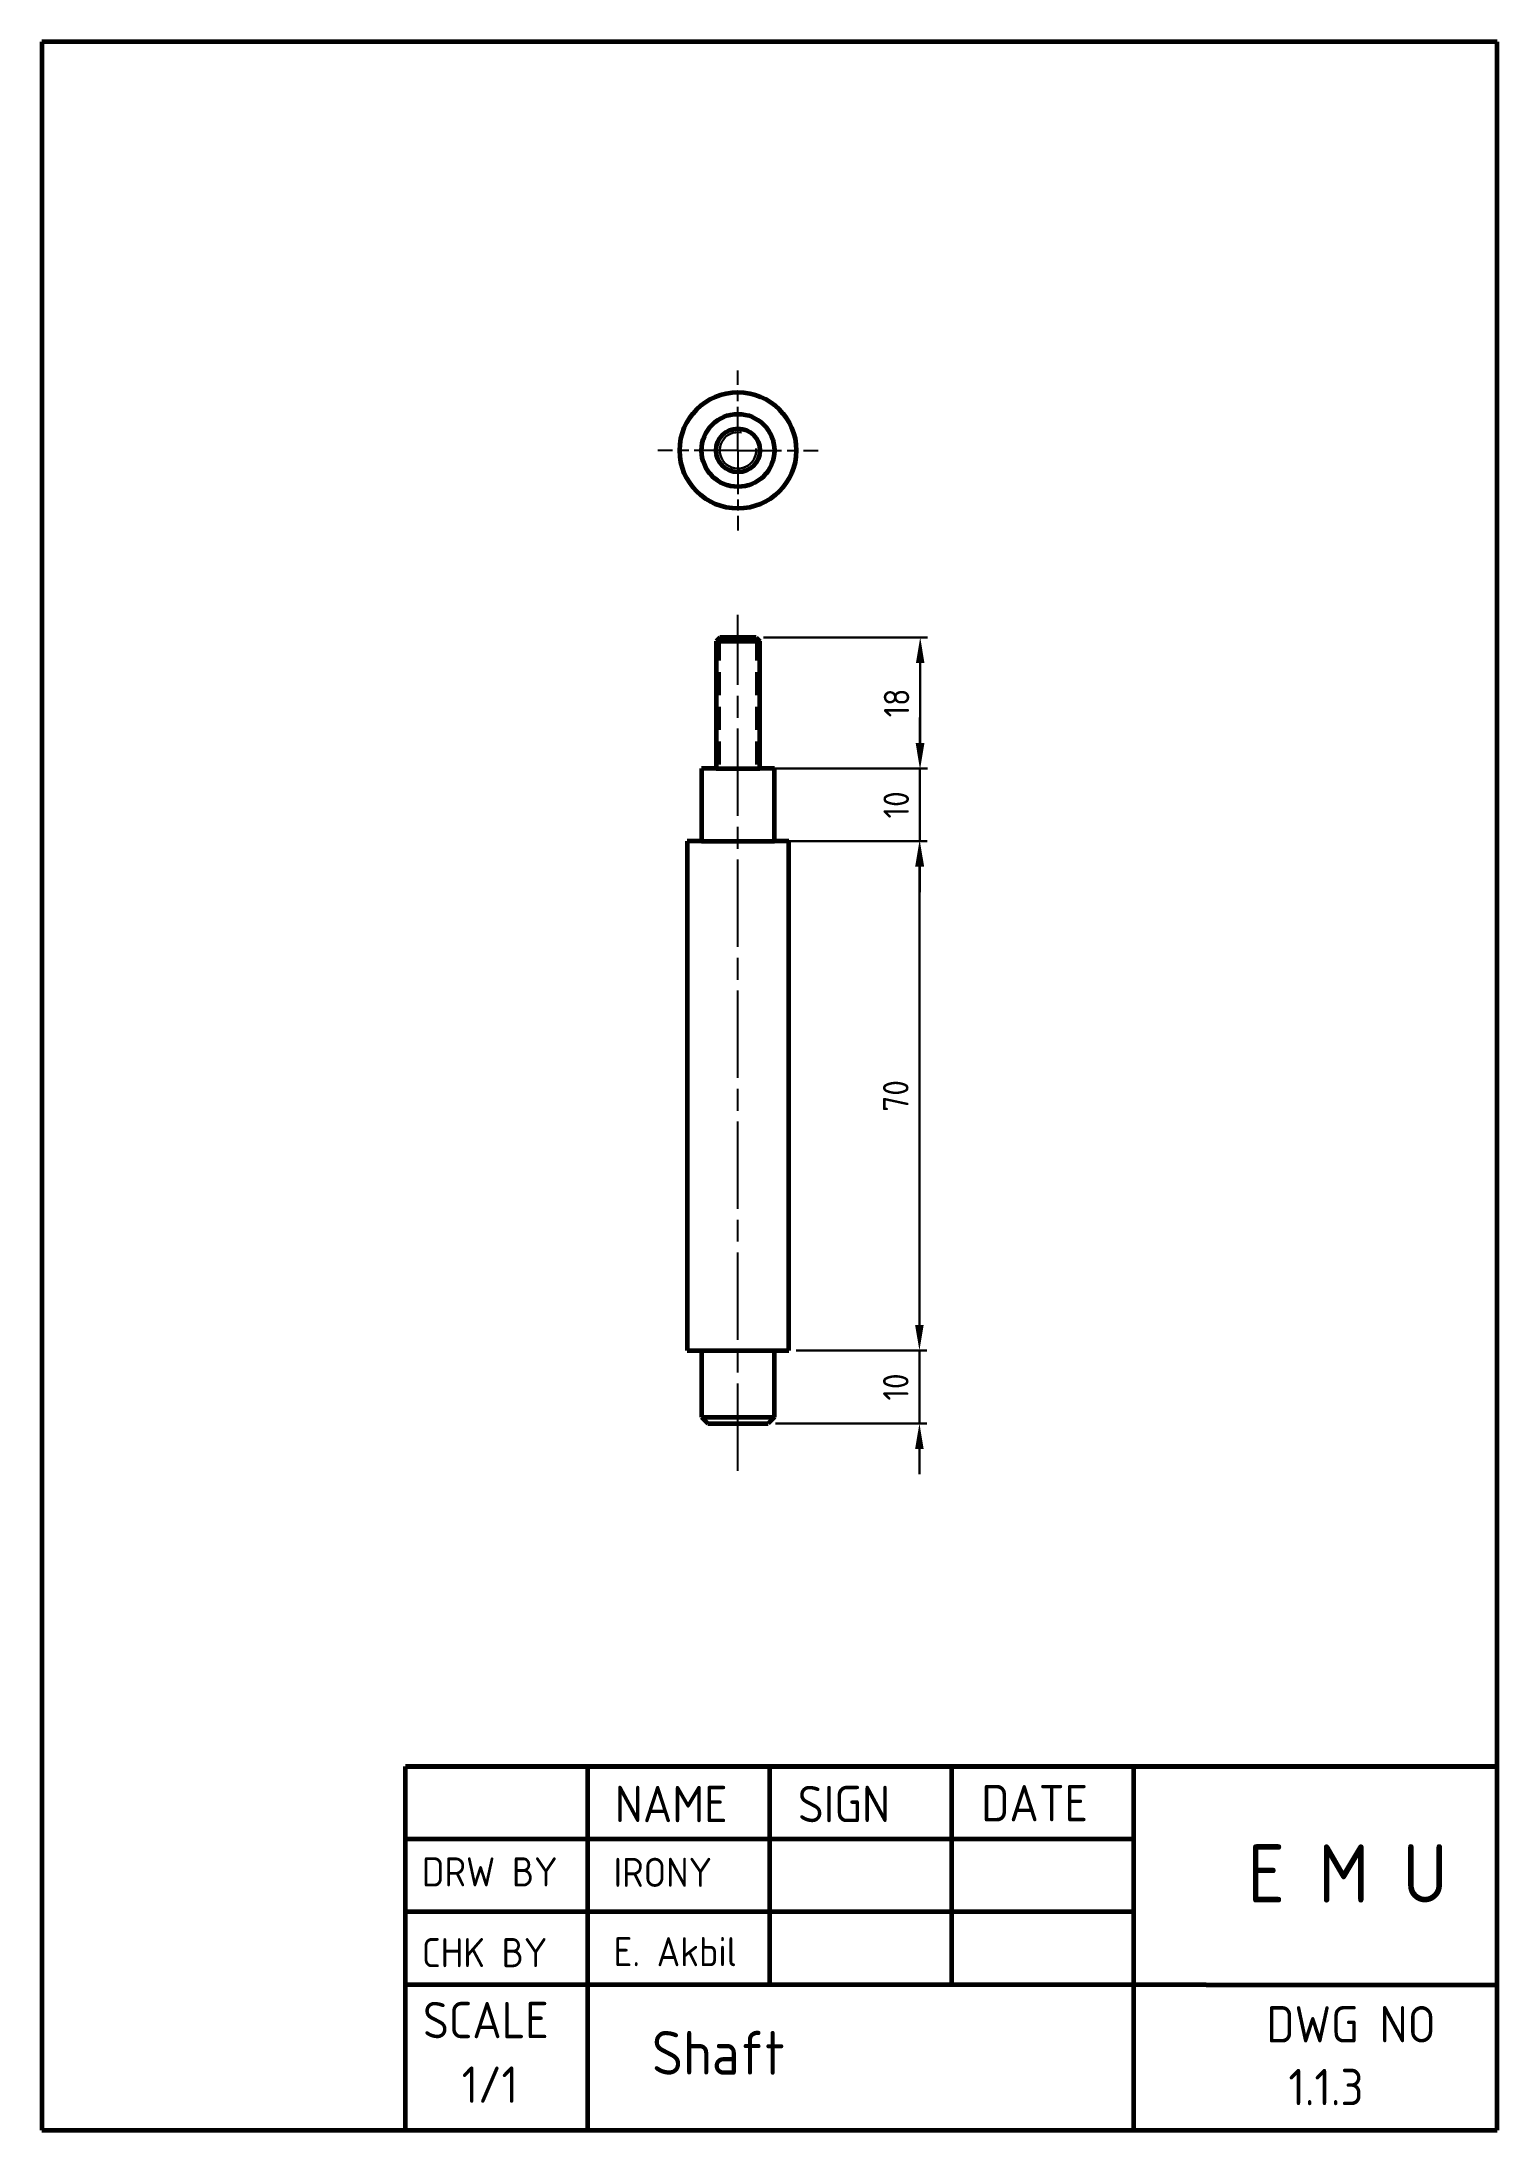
# Paper-space layout 'Layout1' of a CAD drawing. Header units: millimetres. Extents: x 4 to 204, y 4 to 291.
# The model-space entities are those that its viewports show. They can reach past a viewport. Long polylines and large blocks are cut down to what shows.
import ezdxf

# ---------------------------------------------------------------- set-up
doc = ezdxf.new("R2010")
doc.units = ezdxf.units.MM
for name, pattern in [('AM_ISO08W050', [18, 12, -1.5, 3, -1.5]), ('AM_ISO08W050x2', [9, 6, -0.75, 1.5, -0.75]), ('HIDDEN2', [4.7625, 3.175, -1.5875])]:
    doc.linetypes.add(name, pattern=pattern)
doc.layers.get('0').update_dxf_attribs({"lineweight": 60})
for name, color, linetype, lineweight in [('AM_7', 4, 'AM_ISO08W050', 25), ('Annotations', 50, 'Continuous', 30), ('Hidden Line', 7, 'HIDDEN2', 30)]:
    doc.layers.add(name, color=color, linetype=linetype, lineweight=lineweight)
doc.layers.add('viewport', color=7, linetype='Continuous')
doc.layers.get('viewport').off()
doc.styles.get("Standard").update_dxf_attribs({"font": 'ISOCP.SHX'})
doc.dimstyles.new('AM_ISO', dxfattribs={"dimtxt": 3.5, "dimasz": 3.5, "dimexe": 1, "dimexo": 1, "dimgap": 1.5, "dimtad": 1, "dimdsep": 46, "dimtxsty": 'Standard', "dimcen": 0, "dimclrd": 256, "dimclre": 256, "dimclrt": 2, "dimadec": 0, "dimazin": 2, "dimtp": 0.1, "dimtm": 0.1, "dimtfac": 0.71, "dimtdec": 3, "dimtmove": 0, "dimatfit": 3, "dimfxl": 1, "dimlwd": -1, "dimlwe": -1, "dimarcsym": 1})

# ---------------------------------------------------------------- blocks, each defined once
blk = doc.blocks.new('*D5')
at = {"layer": 'Annotations', "linetype": 'ByBlock', "transparency": 16777216}
for p, q in [((74.96, 111.59), (97.51, 111.59)), ((96.51, 108.09), (96.51, 97.09)), ((75.46, 93.59), (97.51, 93.59))]:
    blk.add_line(p, q, dxfattribs=at)
at = {"layer": 'Annotations', "transparency": 16777216}
for points in [[(95.92, 108.09), (97.09, 108.09), (96.51, 111.59)], [(95.92, 97.09), (97.09, 97.09), (96.51, 93.59)]]:
    blk.add_solid(points, dxfattribs=at)
at = {"layer": 'Defpoints', "color": 0, "transparency": 16777216}
for p in [(73.96, 111.59), (74.46, 93.59), (96.51, 93.59)]:
    blk.add_point(p, dxfattribs=at)
at = {"layer": 'Annotations', "color": 2, "transparency": 16777216, "insert": (93.26, 102.59), "char_height": 3.5, "attachment_point": 5, "rotation": 90}
blk.add_mtext('18', dxfattribs=at)
blk = doc.blocks.new('*D6')
at = {"layer": 'Annotations', "linetype": 'ByBlock', "transparency": 16777216}
for p, q in [((96.46, 97.09), (96.46, 100.59)), ((77.46, 93.59), (97.46, 93.59)), ((96.46, 93.59), (96.46, 83.59)), ((77.46, 83.59), (97.46, 83.59)), ((96.46, 80.09), (96.46, 76.59))]:
    blk.add_line(p, q, dxfattribs=at)
at = {"layer": 'Annotations', "transparency": 16777216}
for points in [[(95.88, 97.09), (97.05, 97.09), (96.46, 93.59)], [(95.88, 80.09), (97.05, 80.09), (96.46, 83.59)]]:
    blk.add_solid(points, dxfattribs=at)
at = {"layer": 'Defpoints', "color": 0, "transparency": 16777216}
for p in [(76.46, 93.59), (76.46, 83.59), (96.46, 83.59)]:
    blk.add_point(p, dxfattribs=at)
at = {"layer": 'Annotations', "color": 2, "transparency": 16777216, "insert": (93.21, 88.59), "char_height": 3.5, "attachment_point": 5, "rotation": 90}
blk.add_mtext('10', dxfattribs=at)
blk = doc.blocks.new('*D7')
at = {"layer": 'Annotations', "linetype": 'ByBlock', "transparency": 16777216}
for p, q in [((79.46, 83.59), (97.4, 83.59)), ((96.4, 80.09), (96.4, 17.09)), ((79.46, 13.59), (97.4, 13.59))]:
    blk.add_line(p, q, dxfattribs=at)
at = {"layer": 'Annotations', "transparency": 16777216}
for points in [[(95.81, 80.09), (96.98, 80.09), (96.4, 83.59)], [(95.81, 17.09), (96.98, 17.09), (96.4, 13.59)]]:
    blk.add_solid(points, dxfattribs=at)
at = {"layer": 'Defpoints', "color": 0, "transparency": 16777216}
for p in [(78.46, 83.59), (78.46, 13.59), (96.4, 13.59)]:
    blk.add_point(p, dxfattribs=at)
at = {"layer": 'Annotations', "color": 2, "transparency": 16777216, "insert": (93.15, 48.59), "char_height": 3.5, "attachment_point": 5, "rotation": 90}
blk.add_mtext('70', dxfattribs=at)
blk = doc.blocks.new('*D8')
at = {"layer": 'Annotations', "linetype": 'ByBlock', "transparency": 16777216}
for p, q in [((96.4, 17.09), (96.4, 20.59)), ((79.46, 13.59), (97.4, 13.59)), ((96.4, 3.59), (96.4, 13.59)), ((76.6, 3.59), (97.4, 3.59)), ((96.4, 0.09), (96.4, -3.41))]:
    blk.add_line(p, q, dxfattribs=at)
at = {"layer": 'Annotations', "transparency": 16777216}
for points in [[(95.81, 17.09), (96.98, 17.09), (96.4, 13.59)], [(95.81, 0.09), (96.98, 0.09), (96.4, 3.59)]]:
    blk.add_solid(points, dxfattribs=at)
at = {"layer": 'Defpoints', "color": 0, "transparency": 16777216}
for p in [(78.46, 13.59), (96.4, 13.59), (75.6, 3.59)]:
    blk.add_point(p, dxfattribs=at)
at = {"layer": 'Annotations', "color": 2, "transparency": 16777216, "insert": (93.15, 8.59), "char_height": 3.5, "attachment_point": 5, "rotation": 90}
blk.add_mtext('10', dxfattribs=at)

msp = doc.modelspace()

# ---------------------------------------------------------------- linework, layer by layer
for p, q in [((68.965, 111.585), (68.465, 111.085)), ((68.465, 111.085), (68.465, 93.585)), ((68.465, 111.085), (74.465, 111.085)), ((73.965, 111.585), (68.965, 111.585)), ((73.965, 111.585), (74.465, 111.085)), ((74.465, 93.585), (74.465, 111.085)), ((68.465, 93.585), (66.465, 93.585)), ((66.465, 93.585), (66.465, 83.585)), ((68.465, 93.585), (74.465, 93.585)), ((76.465, 93.585), (74.465, 93.585)), ((76.465, 83.585), (76.465, 93.585)), ((66.465, 83.585), (64.465, 83.585)), ((64.465, 83.585), (64.465, 13.585)), ((66.465, 83.585), (76.465, 83.585)), ((78.465, 83.585), (76.465, 83.585)), ((78.465, 13.585), (78.465, 83.585)), ((64.465, 13.585), (66.465, 13.585)), ((66.465, 13.585), (66.465, 4.454)), ((66.465, 13.585), (76.465, 13.585)), ((76.465, 4.454), (76.465, 13.585)), ((76.465, 13.585), (78.465, 13.585)), ((66.465, 4.454), (67.333, 3.585)), ((66.465, 4.454), (76.465, 4.454)), ((67.333, 3.585), (75.596, 3.585)), ((76.465, 4.454), (75.596, 3.585))]:
    msp.add_line(p, q)
for radius in [8, 5, 3]:
    msp.add_circle((71.465, 137.297), radius)
at = {"lineweight": 30}
msp.add_arc((71.465, 137.297), 2.5, 78.8355, 6.50081, dxfattribs=at)
at = {"layer": 'AM_7', "linetype": 'AM_ISO08W050x2'}
for q in [(71.465, 148.297), (60.465, 137.297), (82.465, 137.297), (71.465, 126.297)]:
    msp.add_line((71.465, 137.297), q, dxfattribs=at)
at = {"layer": 'AM_7'}
msp.add_line((71.465, -2.939), (71.465, 114.717), dxfattribs=at)
at = {"layer": 'Hidden Line'}
for p, q in [((68.965, 111.585), (68.965, 93.585)), ((73.965, 111.585), (73.965, 93.585))]:
    msp.add_line(p, q, dxfattribs=at)

# ---------------------------------------------------------------- dimensions: what is measured, and where the dimension line sits
at = {"layer": 'Annotations'}
for base, p1, p2, picture, middle in [((96.507, 93.585), (73.965, 111.585), (74.465, 93.585), '*D5', (93.257, 102.585)), ((96.464, 83.585), (76.465, 93.585), (76.465, 83.585), '*D6', (93.214, 88.585)), ((96.397, 13.585), (78.465, 83.585), (78.465, 13.585), '*D7', (93.147, 48.585)), ((96.396, 13.585), (75.596, 3.585), (78.465, 13.585), '*D8', (93.146, 8.585))]:
    dim = msp.add_linear_dim(base=base, p1=p1, p2=p2, angle=90, dimstyle='AM_ISO', dxfattribs=at)
    dim.commit()
    dim.dimension.update_dxf_attribs({"geometry": picture, "text_midpoint": middle})

psp = doc.layouts.get("Layout1")

# ---------------------------------------------------------------- linework, layer by layer
for p, q in [((204.2, 291.19), (4.2, 291.19)), ((4.2, 291.19), (4.2, 4.19)), ((204.2, 4.19), (204.2, 291.19)), ((54.2, 54.19), (204.2, 54.19)), ((54.2, 4.19), (54.2, 54.19)), ((164.2, 54.19), (54.2, 54.19)), ((154.2, 44.19), (54.2, 44.19)), ((154.2, 34.19), (54.2, 34.19)), ((164.2, 24.19), (54.2, 24.19)), ((79.2, 24.19), (79.2, 4.19)), ((4.2, 4.19), (204.2, 4.19))]:
    psp.add_line(p, q)
at = {"linetype": 'Continuous'}
for p, q in [((104.2, 54.19), (79.2, 54.19)), ((79.2, 54.19), (79.2, 24.19)), ((129.2, 54.19), (104.2, 54.19)), ((104.2, 54.19), (104.2, 24.19)), ((154.2, 54.19), (129.2, 54.19)), ((129.2, 54.19), (129.2, 24.19)), ((204.2, 54.19), (154.2, 54.19)), ((154.2, 54.19), (154.2, 4.19)), ((164.2, 24.19), (204.2, 24.19))]:
    psp.add_line(p, q, dxfattribs=at)

# ---------------------------------------------------------------- texts
at = {"attachment_point": 1}
for s, insert, char_height, width in [('NAME', (82.94, 51.52), 5, 20.6755), ('SIGN', (108.1, 51.52), 5, 20.6755), ('DATE', (133.3, 51.64), 5, 20.6755), ('E M U', (169.88, 43.48), 8, 31.5091), ('DRW BY', (56.44, 41.7), 4, 27.5), ('IRONY', (82.78, 41.63), 4, 21.0405), ('CHK BY', (56.44, 30.6), 4, 27.5), ('E. Akbil', (82.78, 30.73), 4, 21.0405), ('SCALE', (56.59, 21.83), 5, 20.6755), ('DWG NO', (172.48, 21.25), 5, 29.164), ('Shaft', (88.05, 17.83), 6, 82.5), ('1/1', (61.91, 12.96), 5, 20.6755), ('1.1.3', (175.52, 12.63), 5, 20.6755)]:
    psp.add_mtext(s, dxfattribs=dict(at, insert=insert, char_height=char_height, width=width))

# ---------------------------------------------------------------- viewports
at = {"layer": 'viewport', "view_target_point": (210, 148.5)}
psp.add_viewport(center=(104.2, 172.69), size=(200, 237), view_center_point=(-134.206, -73.552), view_height=237, dxfattribs=at)

doc.saveas('drawing.dxf')
